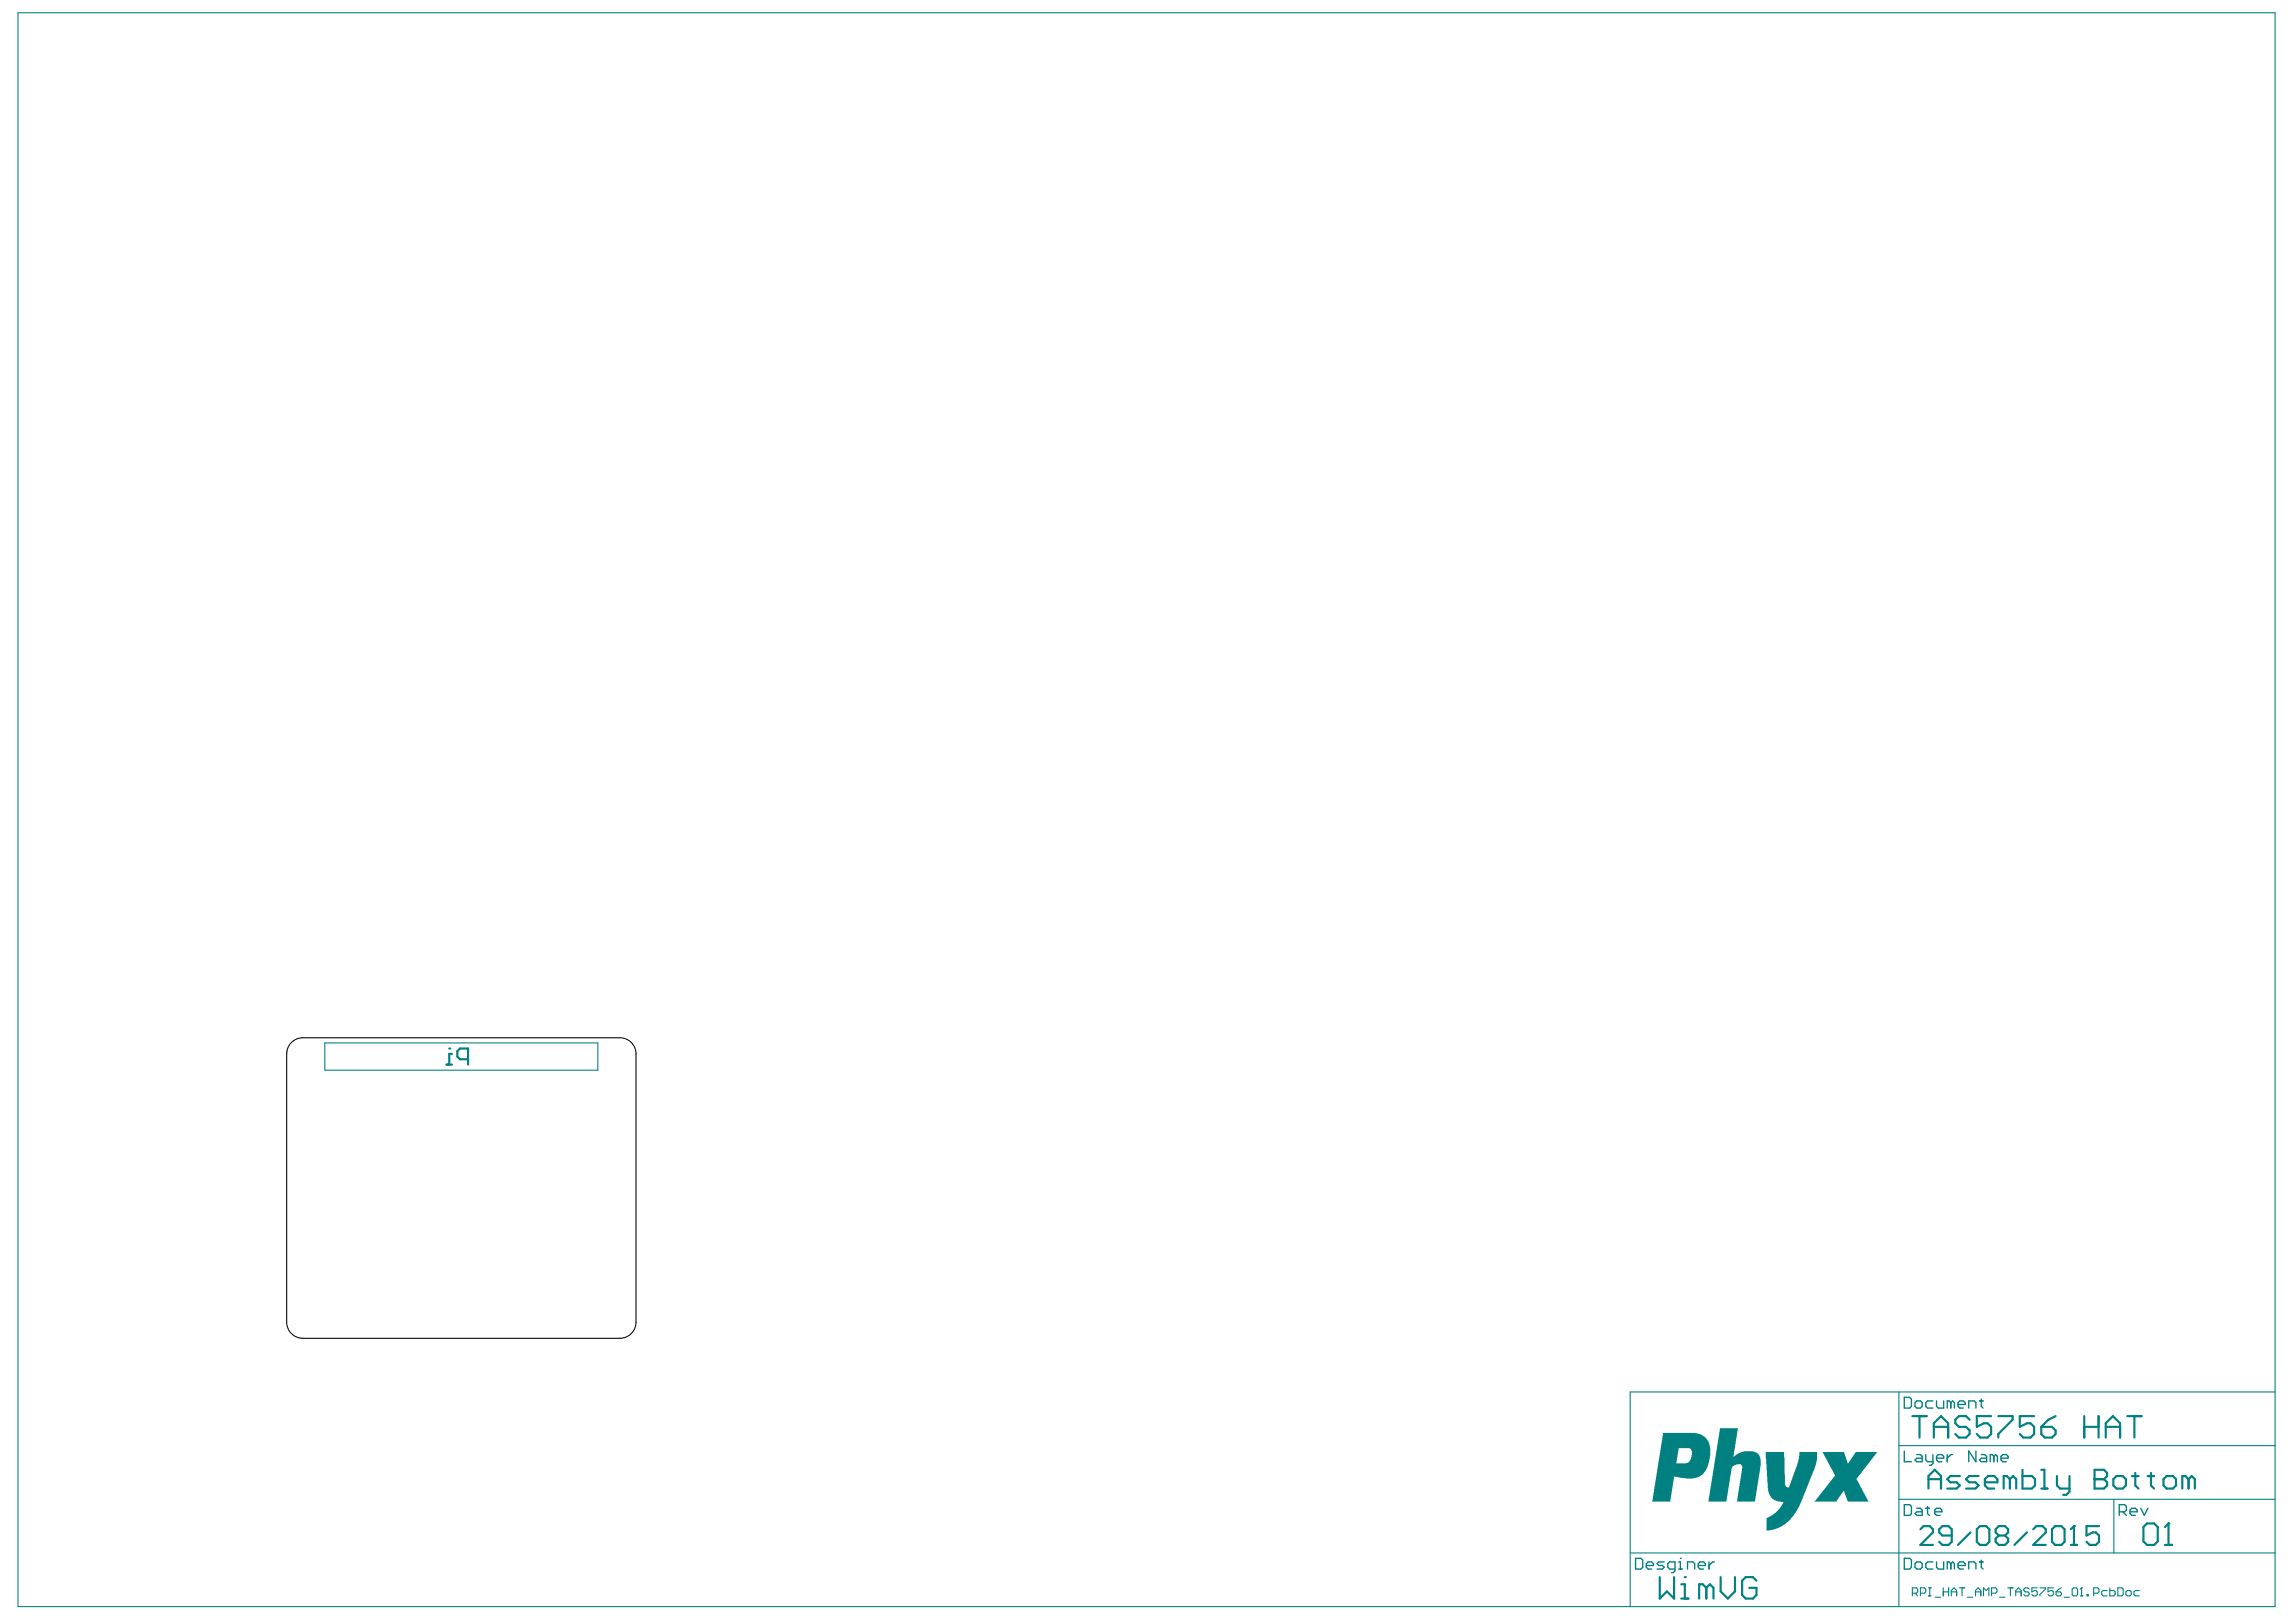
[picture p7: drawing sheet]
<svg xmlns="http://www.w3.org/2000/svg" width="297mm" height="210mm" viewBox="0 0 297 210" stroke-linecap="round" stroke-linejoin="round" font-family="sans-serif">
<path d="M42 135h35.3v3.5h-35.3z" fill="none" stroke="#008080" stroke-width=".14"/>
<g fill="none" stroke="#008080" stroke-width=".28">
<path d="M57.8 137.8h.7M58.1 135.7h.1M58.5 136.4h-.4v1.4M60.6 137.1h-1.1l-.3-.4v-.7l.3-.3h1.1v2.1M249.5 192.6v-1.6l.8-.8 .8 .8v1.6M249.5 191.4h1.6M253.5 191h-1.2l-.4 .4 .4 .4h.8l.4 .4-.4 .4h-1.2M256 191h-1.2l-.4 .4 .4 .4h.8l.4 .4-.4 .4h-1.2M256.8 191.8h1.6v-.4l-.4-.4h-.8l-.4 .4v.8l.4 .4h.8M260 191.4l-.4-.4h-.4v1.6M260 191.4v1.2M260 191.4l.4-.4 .4 .4v1.2"/>
<path d="M261.7 190.2v2.4h1.2l.4-.4v-.8l-.4-.4h-1.2M264.1 192.6h.8M264.1 190.2h.4v2.4M266.1 191v1.2l.4 .4h1.2M267.7 191v2l-.4 .4h-.4M271 191.4h.1M271 191.4h1.2M271 190.2h1.2l.4 .4v.4l-.4 .4 .4 .4v.4l-.4 .4h-1.2zM273.4 191.4l.4-.4h.8l.4 .4v.8l-.4 .4h-.8l-.4-.4zM275.8 191h.9M276.2 190.6v1.6l.5 .4M277.9 191h.8"/>
<path d="M278.3 190.6v1.6l.4 .4M279.9 191.4l.4-.4h.8l.4 .4v.8l-.4 .4h-.8l-.4-.4zM283.1 191.4l-.4-.4h-.4v1.6M283.1 191.4v1.2M283.1 191.4l.4-.4 .5 .4v1.2"/>
</g>
<g fill="#008080">
<path d="M235.8 187.9h2.8l.4 1.5 .2-.1 .9-1.4h2.8l-2.6 3.3a.38 .38 0 0 0 .1 .5l1.3 2.6h-2.6l-.5-1.3h-.1l-.9 1.3h-2.8l2.2-2.8 .1-.3a.34 .34 0 0 0 .1-.5z"/>
<path d="M228.4 187.9h2.4l.1 4.2 .1 .2 .3 .2h.2l1.1-3.1 .2-1v-.5h2.3v1.1l-.4 1.2-1.9 4.6-.7 1.3-1.1 1.1-.9 .6-.8 .2-.8 .1v-1.2a.45 .45 0 0 1 .4-.6l.8-.5 .5-.5 .5-.9-.6-.1-.6-.2-.4-.3-.3-.5-.1-.7z"/>
<path d="M222.5 184.8h2.4l-.7 3.7 .8-.5 .7-.2 1.3 .1 .4 .2 .3 .4 .1 .3v.9l-.8 4.6h-2.3l.7-4.1a.58 .58 0 0 0-.1-.7h-.7l-.3 .2a.59 .59 0 0 0-.3 .7l-.7 3.9h-2.3z"/>
<path d="M215.1 185.4h4.2l.9 .3 .6 .5 .4 .7 .1 .5-.1 1.3-.2 .9-.3 .7-.3 .4-.5 .4-.9 .2h-.9l-1.5-.2-.5 3.2h-2.4zM217.2 187.4l-.3 2h1.2l.3-.1 .4-.5 .1-.8a.56 .56 0 0 0-.3-.6z"/>
</g>
<g fill="none" stroke="#008080" stroke-width=".14">
<path d="M2.3 1.7h292v206.2h-292zM245.7 180.1v27.8M245.7 194h48.6M245.7 187.1h48.6M273.5 194v7M294.3 180.1h-83.4v27.8M210.9 201h83.4M247.4 206.2h.5l.2-.2v-.3l-.2-.2h-.5v1M247.8 206.2l.3 .3M248.4 206.2h.6l.1-.2v-.3l-.1-.2h-.6v1M249.5 205.5h.3M249.5 206.5h.3"/>
<path d="M249.7 205.5v1M250.4 206.7h.7M251.4 205.5v1M251.4 206h.7M252.1 205.5v1M252.4 206h.7M252.4 206.5v-.7l.4-.3 .3 .3v.7M253.5 205.5h.7M253.8 205.5v1M254.5 206.7h.7M255.6 206h.7M255.6 206.5v-.7l.3-.3 .4 .3v.7"/>
<path d="M256.6 206.5v-1l.4 .3 .3-.3v1M257.7 206.2h.5l.2-.2v-.3l-.2-.2h-.5v1M258.7 206.7h.7M259.7 205.5h.7M260.1 205.5v1M260.8 206h.7M260.8 206.5v-.7l.3-.3 .4 .3v.7M262.5 205.7l-.2-.2h-.3l-.2 .2v.1l.2 .2h.3l.2 .2v.2l-.2 .1h-.3l-.2-.1M263.6 205.5h-.7v.5l.3-.2h.2l.2 .2v.4l-.2 .1h-.4l-.1-.1M263.9 205.5h.7v.2l-.7 .7v.1M265.6 205.5h-.6v.5l.3-.2h.2l.1 .2v.4l-.1 .1h-.4l-.1-.1M266 206h.5l.2 .2v.2l-.2 .1h-.3l-.2-.1z"/>
<path d="M266.7 205.5l-.4 .2-.3 .3M267 206.7h.7M268.1 205.7l.2-.2h.3l.2 .2v.7l-.2 .1h-.3l-.2-.1zM269.1 206.5h.4M269.3 205.5h.1M269.3 205.5v1M269.3 205.5l-.2 .2M270 206.4h.2v.1h-.2zM270.9 206.2h.5l.2-.2v-.3l-.2-.2h-.5v1M272.6 205.8h-.5l-.2 .2v.4l.2 .1h.5M272.9 205.5v1h.6l.1-.1v-.4l-.1-.2h-.6M274 205.5h.5l.2 .2v.7l-.2 .1h-.5z"/>
<path d="M275 206l.2-.2h.4l.1 .2v.4l-.1 .1h-.4l-.2-.1zM276.8 205.8h-.6l-.1 .2v.4l.1 .1h.6"/>
</g>
<g fill="none" stroke="#008080" stroke-width=".17">
<path d="M246.4 194.7h.7l.2 .3v.9l-.2 .2h-.7zM246.4 180.8h.7l.2 .3v.9l-.2 .2h-.7zM246.4 187.8v1.4h.9M247.8 181.5l.2-.2h.4l.3 .2v.5l-.3 .2h-.4l-.2-.2zM248 195.2h.4l.3 .2v.7h-.7l-.2-.2 .2-.3h.7M248 188.2h.4l.3 .3v.7h-.7l-.2-.3 .2-.2h.7M249.1 195.2h.5M249.1 188.2v.7l.3 .3h.7M249.4 195v.9l.2 .2M250.1 181.3h-.7l-.3 .2v.5l.3 .2h.7M250.1 188.2v1.2l-.3 .2h-.2M250.3 195.6h.9v-.2l-.2-.2h-.5l-.2 .2v.5l.2 .2h.5"/>
<path d="M250.5 188.7h1v-.2l-.3-.3h-.4l-.3 .3v.4l.3 .3h.4M250.5 181.3v.7l.3 .2h.7v-.9M251.9 188.2v1M252.4 181.5l-.2-.2h-.3v.9M252.4 181.5l.2-.2 .2 .2v.7M252.4 181.5v.7M252.6 188.2h-.2l-.5 .5M253.3 181.8h.9v-.3l-.2-.2h-.5l-.2 .2v.5l.2 .2h.5M254.7 182.2v-.9h.7l.2 .2v.7M255.6 187.8v1.4l-.9-1.4v1.4M256.1 181.3h.5M256.3 188.2h.5l.2 .3v.7h-.7l-.2-.3 .2-.2h.7"/>
<path d="M256.3 181.1v.9l.3 .2M257.9 188.5l-.2-.3h-.2v1M257.9 188.5v.7M257.9 188.5l.3-.3 .2 .3v.7M258.9 188.7h.9v-.2l-.2-.3h-.5l-.2 .3v.4l.2 .3h.5M274.2 195.6h.7l.2-.2v-.4l-.2-.3h-.7v1.4M274.6 195.6l.5 .5M275.6 195.6h.9v-.2l-.2-.2h-.5l-.2 .2v.5l.2 .2h.5M277 195.2l.4 .9 .5-.9M211.6 201.7h.7l.2 .2v.9l-.2 .3h-.7zM213 202.6h.9v-.2l-.2-.3h-.5l-.2 .3v.4l.2 .3h.5M215.3 202.1h-.7l-.2 .3 .2 .2h.5l.2 .2-.2 .3h-.7"/>
<path d="M216.7 203.1h-.7l-.2-.3v-.4l.2-.3h.7v1.2l-.2 .2h-.3M217.2 203.1h.4M217.2 202.1h.2v1M217.4 201.7h.1M218.3 203.1v-1h.7l.2 .3v.7M219.7 202.6h.9v-.2l-.2-.3h-.5l-.2 .3v.4l.2 .3h.5M221.1 202.1v1M221.8 202.1h-.2l-.5 .5M246.4 201.7h.7l.2 .2v.9l-.2 .3h-.7zM247.8 202.4l.2-.3h.4l.3 .3v.4l-.3 .3h-.4l-.2-.3zM250.1 202.1h-.7l-.3 .3v.4l.3 .3h.7M250.5 202.1v.7l.3 .3h.7v-1"/>
<path d="M252.4 202.4l-.2-.3h-.3v1M252.4 202.4v.7M252.4 202.4l.2-.3 .2 .3v.7M253.3 202.6h.9v-.2l-.2-.3h-.5l-.2 .3v.4l.2 .3h.5M254.7 203.1v-1h.7l.2 .3v.7M256.1 202.1h.5M256.3 201.9v.9l.3 .3"/>
</g>
<g fill="none" stroke="#008080" stroke-width=".28">
<path d="M247.4 183.3h1.9M248.3 183.3v2.7M248.4 197.9l.5-.4h.8l.4 .4v.4l-1.7 1.6h1.7M250.2 186v-1.8l.9-.9 .9 .9v1.8M250.2 184.6h1.8M252.5 198.7h-1.2l-.4-.4v-.4l.4-.4h.8l.4 .4v1.6l-.4 .4h-.8l-.4-.4M254.8 183.7l-.4-.4h-1l-.4 .4v.5l.4 .4h1l.4 .5v.5l-.4 .4h-1l-.4-.4M254.9 198.3l-1.6 1.6M255.7 197.9l.4-.4h.9l.4 .4v1.6l-.4 .4h-.9l-.4-.4zM257.6 183.3h-1.9v1.3l1-.4h.4l.5 .4v1l-.5 .4h-.9l-.5-.4M258.5 183.3h1.9v.4l-1.9 1.9v.4M258.6 198.7l-.4 .4v.4l.4 .4h.8l.4-.4v-.4l-.4-.4"/>
<path d="M258.6 198.7l-.4-.4v-.4l.4-.4h.8l.4 .4v.4l-.4 .4M258.6 198.7h.8M262.2 198.3l-1.6 1.6M263 197.9l.4-.4h.9l.4 .4v.4l-1.7 1.6h1.7M263.2 183.3h-1.9v1.3l.9-.4h.5l.5 .4v1l-.5 .4h-.9l-.5-.4M264.1 184.6h1.4l.4 .5v.5l-.4 .4h-1l-.4-.4zM265.5 197.9l.4-.4h.8l.4 .4v1.6l-.4 .4h-.8l-.4-.4zM265.9 183.3l-.9 .4-.9 .9M267.9 199.9h.8M268.3 197.5h.1M268.3 197.5v2.4M268.3 197.5l-.4 .4"/>
<path d="M269.6 184.6h1.9M269.6 183.3v2.7M271.5 183.3v2.7M271.6 197.5h-1.7v1.2l.8-.4h.5l.4 .4v.8l-.4 .4h-.9l-.4-.4M272.4 184.6h1.9M272.4 186v-1.8l1-.9 .9 .9v1.8M275.2 183.3h1.9M276.1 183.3v2.7M277.3 197.6l.5-.4h.9l.5 .4v1.9l-.5 .4h-.9l-.5-.4zM280.1 199.9h.9M280.5 197.2h.1M280.5 197.2v2.7"/>
<path d="M280.5 197.2l-.4 .4M214.7 204.1v2.8l1-1 .9 1v-2.8M217.5 206.9h.9M217.5 205h.5v1.9M218 204.1h.1M220.8 205.5l-.5-.5h-.5v1.9M220.8 205.5v1.4M220.8 205.5l.4-.5 .5 .5v1.4M222.6 204.1v1.8l.9 1 1-1v-1.8M227.2 204.6l-.4-.5h-1l-.4 .5v1.8l.4 .5h1l.4-.5v-.9h-.9"/>
</g>
<path d="M37.7 134.9l.4-.3 .5-.2 .6-.1h41a2.08 2.08 0 0 1 2.1 2.1v34.7a2.08 2.08 0 0 1-2.1 2.1h-41a2.08 2.08 0 0 1-2.1-2.1v-34.7l.1-.6 .2-.5z" fill="none" stroke="#000" stroke-width=".14"/>
</svg>
